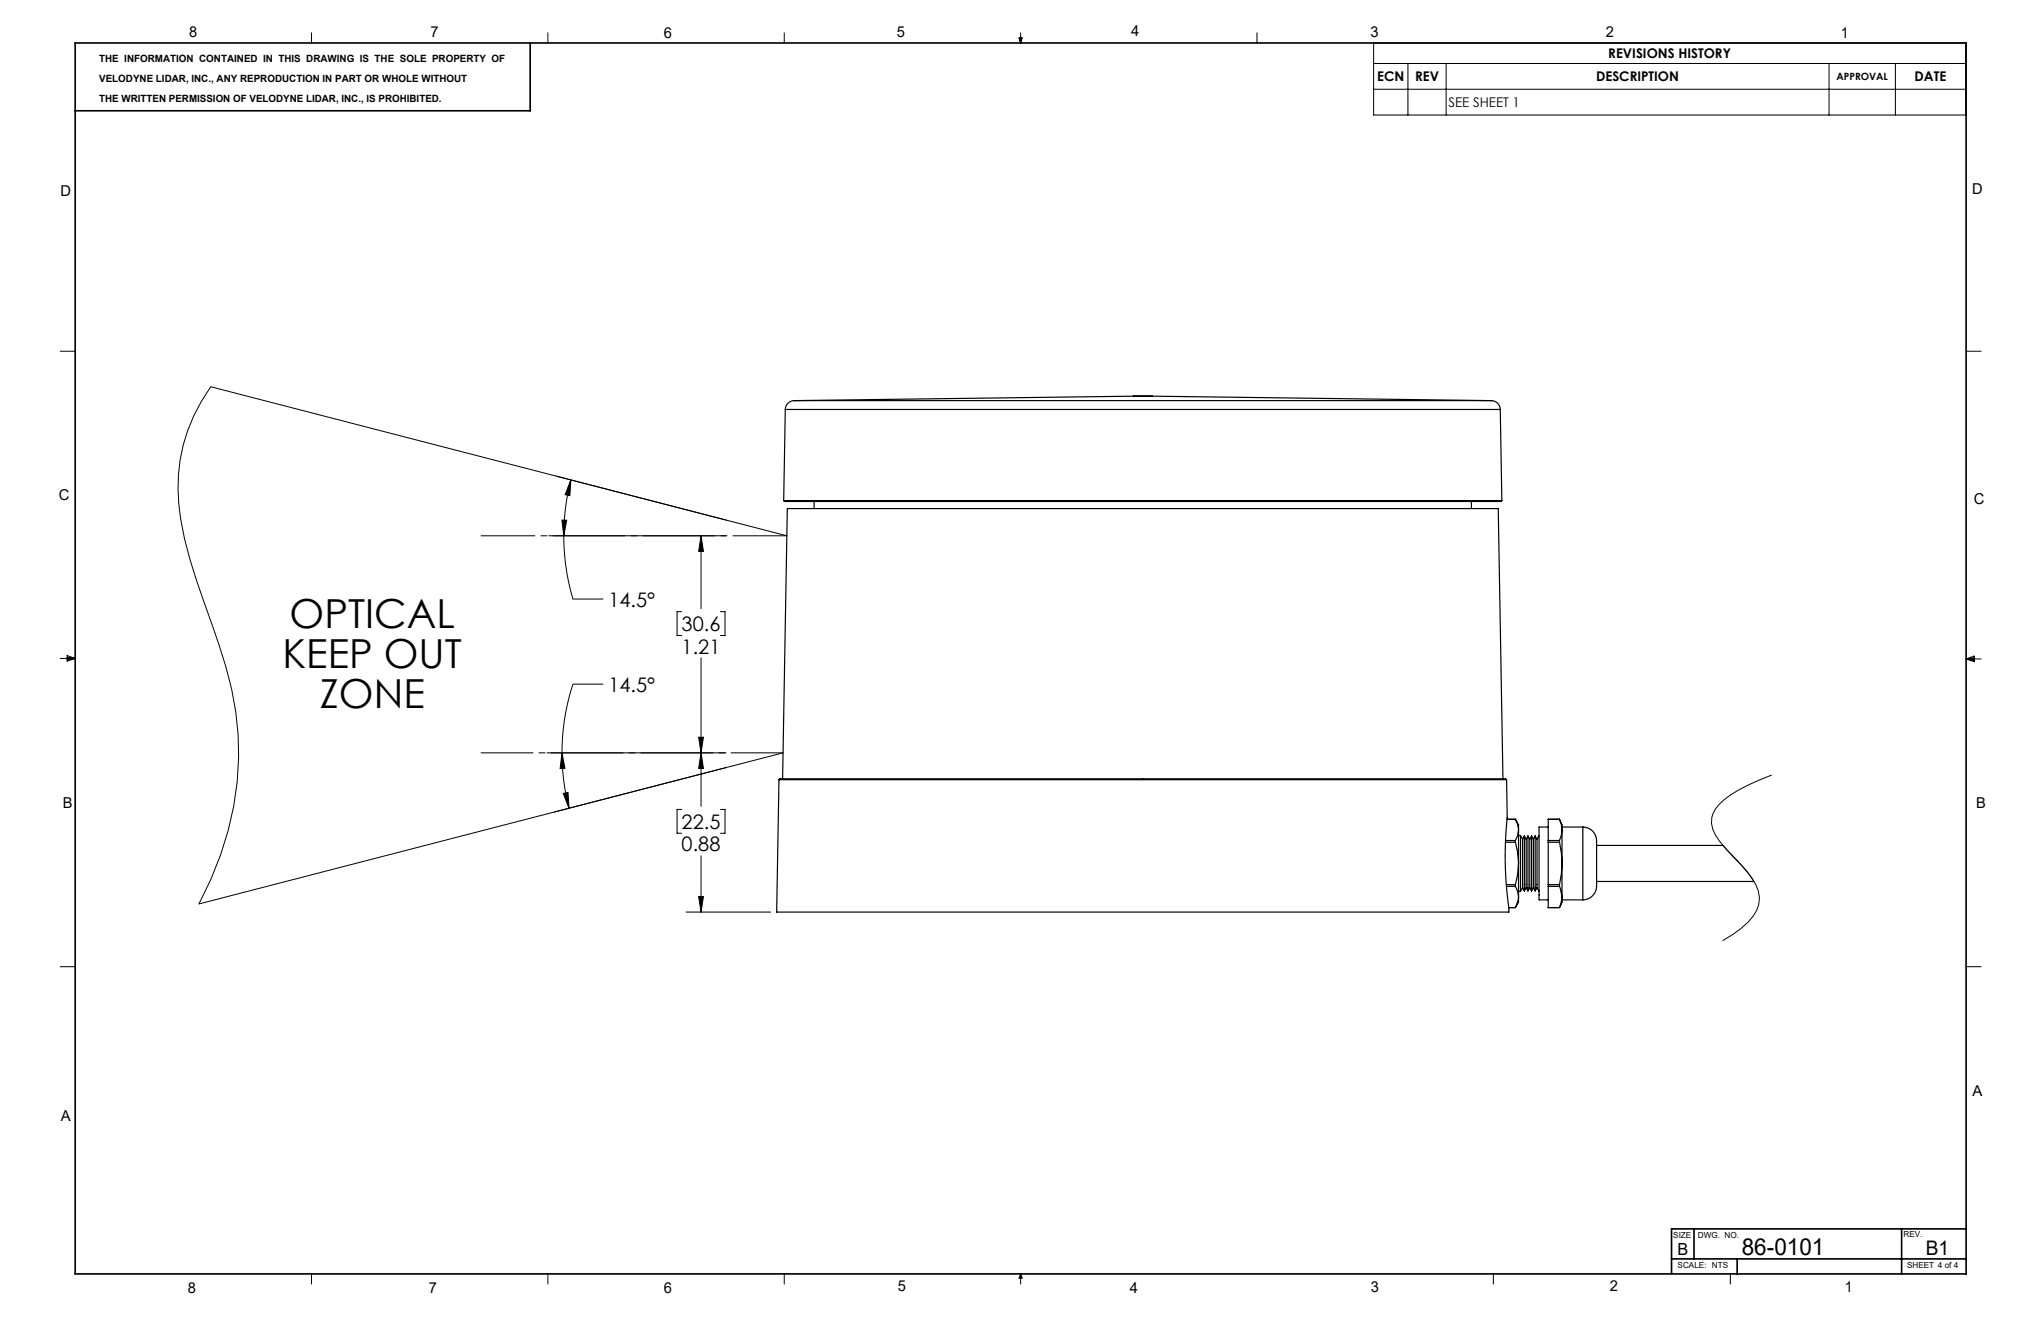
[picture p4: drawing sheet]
<svg xmlns="http://www.w3.org/2000/svg" width="432mm" height="279mm" viewBox="0 0 432 279" stroke-linecap="round" stroke-linejoin="round" font-family="sans-serif">
<defs><g id="words">
<g font-size="8.5">
<text x="61.3" y="132.9">OPTICAL</text>
<text x="59.8" y="141.4">KEEP OUT</text>
<text x="67.6" y="149.8">ZONE</text>
</g>
<text font-size="4.9" x="368.5" y="265.4">86-0101</text>
<g font-size="4.2">
<text x="128.7" y="128.3">14.5°</text>
<text x="144.2" y="133.5">30.6</text>
<text x="144.2" y="138.2">1.21</text>
<text x="128.7" y="146.3">14.5°</text>
<text x="144.2" y="175.3">22.5</text>
<text x="144.2" y="180.1">0.88</text>
<text x="407.4" y="265.4">B1</text>
</g>
<text font-size="3.5" x="354.9" y="265.5">B</text>
<g font-size="3.2">
<text x="40" y="7.8">8</text>
<text x="91.1" y="7.9">7</text>
<text x="140.4" y="8.1">6</text>
<text x="189.8" y="7.8">5</text>
<text x="239.3" y="7.6">4</text>
<text x="289.9" y="7.8">3</text>
<text x="339.7" y="7.8">2</text>
<text x="389.5" y="8.1">1</text>
<text x="12.8" y="41.5">D</text>
<text x="417.3" y="41.1">D</text>
<text x="12.4" y="105.7">C</text>
<text x="417.6" y="106.5">C</text>
<text x="13.3" y="170.9">B</text>
<text x="418.1" y="170.8">B</text>
<text x="417.3" y="231.9">A</text>
<text x="12.9" y="237.2">A</text>
<text x="39.7" y="273.5">8</text>
<text x="90.7" y="273.4">7</text>
<text x="140.4" y="273.4">6</text>
<text x="189.9" y="273.1">5</text>
<text x="239" y="273.5">4</text>
<text x="290" y="273.4">3</text>
<text x="340.5" y="273.1">2</text>
<text x="390.3" y="273.2">1</text>
</g>
<g font-size="2.8">
<text x="291.4" y="17.2">ECN</text>
<text x="299.4" y="17.2">REV</text>
<text x="337.7" y="17.2">DESCRIPTION</text>
<text x="340.3" y="12.3">REVISIONS HISTORY</text>
<text x="405.1" y="17.2">DATE</text>
<text x="306.4" y="22.7">SEE SHEET 1</text>
</g>
<g font-size="2.1">
<text x="21" y="13.2">THE INFORMATION CONTAINED IN THIS DRAWING IS THE SOLE PROPERTY OF</text>
<text x="21" y="17.4">VELODYNE LIDAR, INC., ANY REPRODUCTION IN PART OR WHOLE WITHOUT</text>
<text x="388.5" y="17">APPROVAL</text>
<text x="21" y="21.7">THE WRITTEN PERMISSION OF VELODYNE LIDAR, INC., IS PROHIBITED.</text>
</g>
<g font-size="1.8">
<text x="354" y="261.9">SIZE</text>
<text x="359.2" y="261.8">DWG. NO.</text>
<text x="402.7" y="261.6">REV.</text>
<text x="354.9" y="268.2">SCALE: NTS</text>
<text x="403.5" y="268.3">SHEET 4 of 4</text>
</g>
</g></defs>
<g fill="none" stroke="#000" stroke-width=".21">
<path d="M65.9 6.9v2.2M115.9 6.9v2.2M165.9 6.9v2.2M215.6 8h.6l-.3 1.1zM215.7 8l.2 1.1M215.9 6.9v2.2M216 8l-.1 1.1M265.9 6.9v2.2M290.6 9.1h125.2v15.2h-125.2zM290.6 13.4h125.2M290.6 18.9h125.2M297.9 13.4v10.9"/>
<path d="M305.9 13.4v10.9M387 13.4v10.9M401 13.4v10.9M12.7 74.3h3.2M416 74.3h3.1M116.1 113.3h37.5M118.9 110h1l-.6 3.3zM119.3 113.3a47.2 47.2 0 0 0 1.9 13.4h6.4M120.8 101.5l-.2 3.3-1-.2zM120.8 101.5a47.2 47.2 0 0 0-1.5 11.8M148.3 113.3v15.4M148.3 113.3l.5 3.3h-1z"/>
<path d="M166.5 113.3l-121.9-31.5a36.3 36.3 0 0 0-6.4 27.7 98.1 98.1 0 0 0 5 17.9 161.7 161.7 0 0 1 5.8 18.4 63.7 63.7 0 0 1-4.4 40.2l-2.5 5.2 123.6-32M12.7 139.3h3.2M14.2 139l1.7 .3M14.2 138.7l1.7 .6-1.7 .5zM15.9 139.3l-1.7 .2M144.2 129.4h-1v5h1M148.3 139.2v31.4M152.4 129.4h1v5h-1M416 139.4h3.1M416 139.4l1.7-.6v1.1zM416 139.4l1.7 .2M417.7 139.1l-1.7 .3"/>
<path d="M115.7 159.2h37.9M118.9 159.2l.6 3.3-1 .1zM118.9 159.2a46.8 46.8 0 0 0 1.5 11.7M127.6 144.7h-6.4a46.8 46.8 0 0 0-2.3 14.5M147.8 155.9h1l-.5 3.3zM148.3 159.2l.5 3.3h-1zM119.2 167.8l1-.2 .2 3.3zM144.2 171.2h-1v5h1M152.4 171.2h1v5h-1M153.6 162.3l-36.3 9.4M364.5 178.8l4.6 4.9 1.9 2.7M374.8 163.9a38.5 38.5 0 0 0-10 5.2 6.2 6.2 0 0 0-2.7 5.1 10.3 10.3 0 0 0 3.3 5.7l1.9 1.9a19.6 19.6 0 0 1 4.7 6.7 6.3 6.3 0 0 1-2.1 6.5l-1.4 1.3-1.8 1.3-2.3 1.4"/>
<path d="M145.1 192.9h17.9M147.8 189.6h1l-.5 3.3zM148.3 181v11.9M12.7 204.5h3.2M416 204.5h3.1M65.9 269.4v2.2M115.9 269.4v2.2M165.9 269.4v2.2M215.9 269.4v2.2M215.9 269.4l.3 .9h-.6zM315.9 269.4v2.2M366.1 269.4v2.2"/>
</g>
<path d="M166.5 113.3h-64.7" fill="none" stroke="#000" stroke-width=".21" stroke-dasharray="15.2 1.3 1.3 1.3" stroke-dashoffset="3.8"/>
<path d="M165.7 159.2h-63.9" fill="none" stroke="#000" stroke-width=".21" stroke-dasharray="15.2 1.3 1.3 1.3" stroke-dashoffset="4.2"/>
<path d="M15.9 9.1h400.1v260.3h-400.1zM112.2 9.1v14.3h-96.3M358.4 259.9v6.4M402.3 259.9v9.5M416 259.9h-62.4v9.5M353.6 266.3h62.4M367.5 266.3v3.1" fill="none" stroke="#000" stroke-width=".35"/>
<path d="M148.3 113.3l.5 3.3h-1zM147.8 155.9h1l-.5 3.3zM120.8 101.5l-.2 3.3-1-.2zM118.9 110h1l-.6 3.3zM118.9 159.2l.6 3.3-1 .1zM119.2 167.8l1-.2 .2 3.3zM148.3 159.2l.5 3.3h-1zM147.8 189.6h1l-.5 3.3z" fill="#000"/>
<g fill="none" stroke="#000" stroke-width=".25">
<path d="M166.1 86.6h151.3M166.1 86.6l-.3 19.3M168 84.7a1.91 1.91 0 0 0-1.9 1.9M168 84.7h147.5M239.8 83.8h4M239.8 83.8l-71.8 .9M243.8 83.8l71.7 .9M315.5 84.7a1.91 1.91 0 0 1 1.9 1.9M317.4 86.6l.3 19.3M165.8 105.9h151.9M165.8 105.9a1.19 1.19 0 0 0 1.3 .2h149.4a1.19 1.19 0 0 0 1.2-.2M172.2 106.1v1.5"/>
<path d="M311.3 106.1v1.5M164.8 164.9h153.9M164.8 164.9l-.5 28h154.9v-.9M164.8 164.9a1.23 1.23 0 0 1 1.3-.2h151.4a1.23 1.23 0 0 1 1.2 .2M165.6 164.7l1-57.1h150.4l1 57.1M318.5 178.1h2.1M318.5 177.8h2.1M318.7 164.9l.2 8a77.3 77.3 0 0 0 .3 19M318.8 173.3h1.8M320.6 178.1l.4 2 .3 2.5M320.6 177.8v.3M320.6 173.3a4.2 4.2 0 0 1 .7 2.2"/>
<path d="M320.6 173.3h.1M320.6 173.3l.7 1.1v1.1M321.3 175.5l-.2 1.2-.5 1.1M321.3 175.5v7.1M321.3 176.7h.4M321.7 176.7v11.8M321.7 176.7l.4 .8M322.1 177.5v10.3M322.5 176.8v11.6M322.5 176.8l.4 .7M322.5 176.8l-.4 .7M322.9 177.5v10.3"/>
<path d="M323.3 176.8v11.6M323.3 176.8l.3 .7M323.3 176.8l-.4 .7M323.6 177.5v10.3M324 176.8v11.6M324 176.8l.4 .7M324 176.8l-.4 .7M324.4 177.5v10.3M324.8 176.8v11.6M324.8 176.8l-.4 .7M324.8 176.8l.4 .7M325.2 177.5v10.3"/>
<path d="M325.6 176.7l-.4 .8M327.6 174.9h-2v15.4h2M327.6 177.8v.3M327.6 173.3h.1M327.6 173.3h2.3M327.6 178.1h2.3M327.6 173.3v4.5M327.6 178.1v9M327.6 177.8h2.3M329.9 178.1l.4 2.2 .2 2.3M329.9 177.8v.3M329.9 173.3l.4 1.1 .2 1.1"/>
<path d="M329.9 173.3h.1M329.9 173.3l.6 1.1v1.1M330.5 175.5l-.2 1.2-.4 1.1M330.5 175.5v7.1M330.5 174.9h4.4M334.9 174.9a3.1 3.1 0 0 1 2.9 3.8v5.7a9 9 0 0 1-.5 4.6 2.92 2.92 0 0 1-2.4 1.3M334.9 174.9v15.4M337.8 178.8h26.7M318.7 187.1h1.9M318.7 187.5h1.9M319.2 192h1.4M320.6 187.5l.6 1.3 .1 .9"/>
<path d="M320.6 187.1v.4M320.6 192h.1M321.3 182.6l-.2 2.3-.5 2.2M321.3 182.6v7.1M321.3 189.7l-.1 .6-.6 1.7M321.3 189.7v1.1l-.7 1.2M321.3 188.5h.4M322.1 187.8l-.4 .7M322.1 187.8l.4 .6M322.9 187.8l-.4 .6M322.9 187.8l.4 .6M323.6 187.8l-.3 .6"/>
<path d="M323.6 187.8l.4 .6M324.4 187.8l-.4 .6M324.4 187.8l.4 .6M325.2 187.8l.4 .7M325.2 187.8l-.4 .6M327.6 187.1v.4M327.6 192h.1M327.6 192h2.3M327.6 187.1h2.3M327.6 187.5v4.5M327.6 187.5h2.3M329.9 187.5l.6 2.2"/>
<path d="M329.9 187.1v.4M329.9 192h.1M330.5 182.6l-.2 2.3-.4 2.2M330.5 182.6v7.1M330.5 189.7l-.3 1.4-.3 .9M330.5 189.7v1.1l-.6 1.2M330.5 190.3h4.4M337.8 186.4h33.2"/>
</g>
<use href="#words"/>
</svg>
